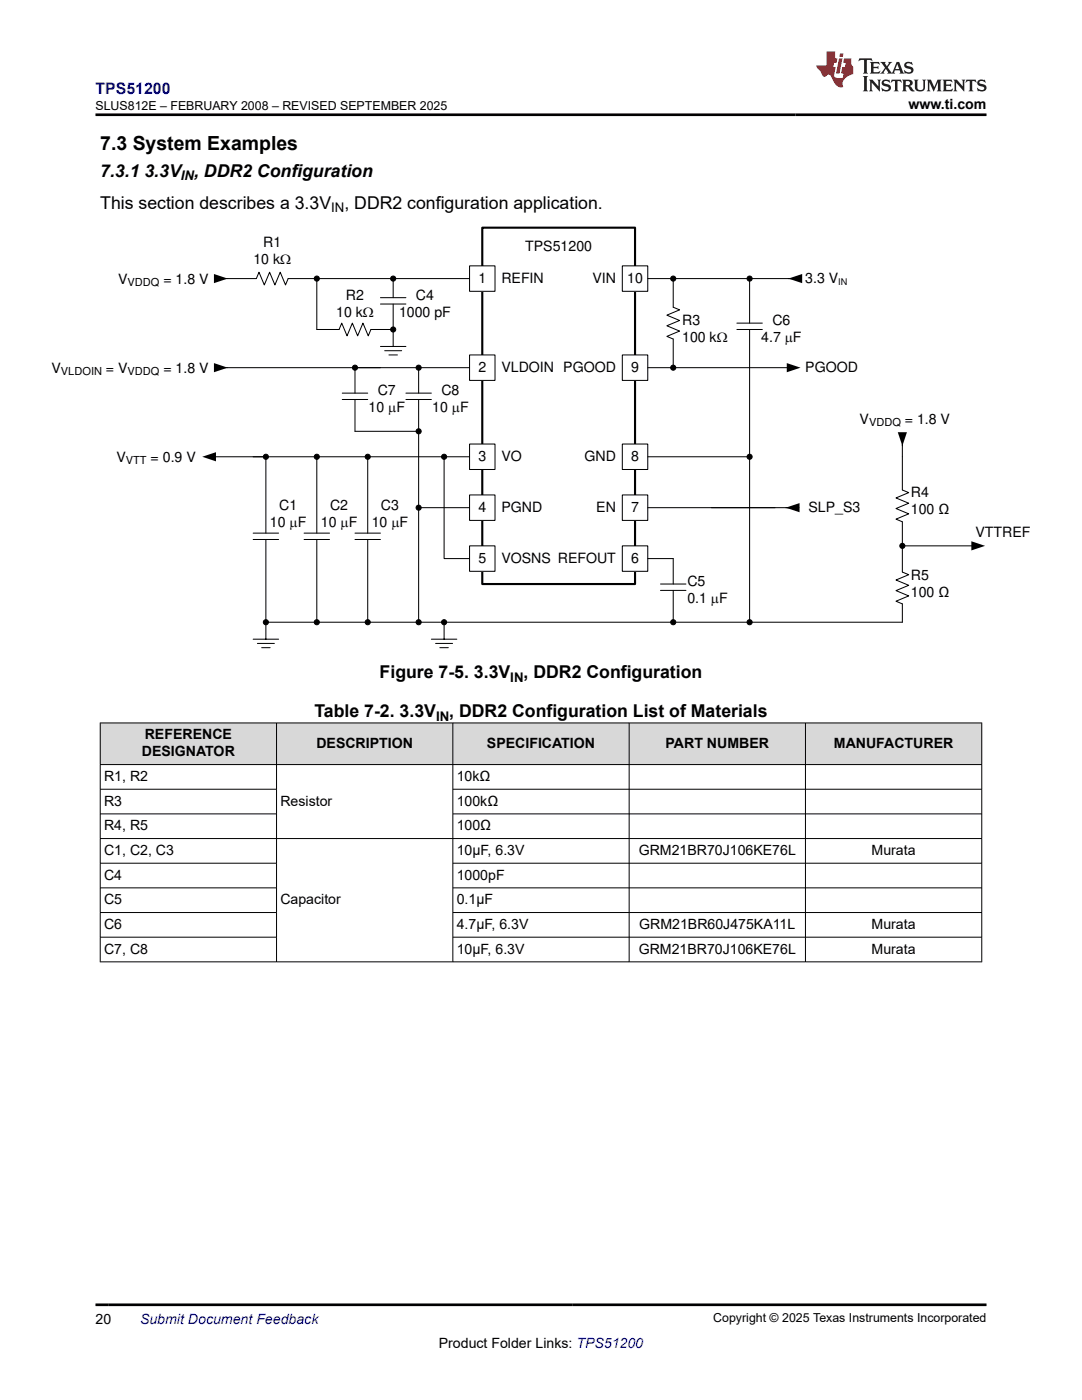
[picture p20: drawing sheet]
<svg xmlns="http://www.w3.org/2000/svg" width="216mm" height="279mm" viewBox="0 0 216 279" stroke-linecap="round" stroke-linejoin="round" font-family="sans-serif">
<defs><g id="words">
<text font-size="3.9" x="20" y="29.9">7.3 System Examples</text>
<g font-size="3.5">
<text x="20" y="35.3">7.3.1 3.3V , DDR2 Configuration</text>
<text x="20" y="41.7">This section describes a 3.3V</text>
<text x="68.7" y="41.7">, DDR2 configuration application.</text>
<text x="75.8" y="135.4">Figure 7-5. 3.3V</text>
<text x="104.5" y="135.4">, DDR2 Configuration</text>
<text x="62.7" y="143.1">Table 7-2. 3.3V</text>
<text x="89.6" y="143.1">, DDR2 Configuration List of Materials</text>
</g>
<text font-size="3.2" fill="#00f" x="19" y="18.7">TPS51200</text>
<g font-size="2.8">
<text x="181.3" y="21.8">www.ti.com</text>
<text x="50.6" y="52.7">10 k:</text>
<text x="52.5" y="49.3">R1</text>
<text x="104.8" y="50.1">TPS51200</text>
<text x="23.6" y="56.6">V</text>
<text x="32.6" y="56.6">= 1.8 V</text>
<text x="69" y="59.8">R2</text>
<text x="83" y="59.8">C4</text>
<text x="95.4" y="56.4">1</text>
<text x="100" y="56.4">REFIN</text>
<text x="118.2" y="56.4">VIN</text>
<text x="125.1" y="56.4">10</text>
<text x="160.7" y="56.4">3.3 V</text>
<text x="67.1" y="63.2">10 k:</text>
<text x="79.6" y="63.2">1000 pF</text>
<text x="136.1" y="64.9">R3</text>
<text x="154.1" y="64.9">C6</text>
<text x="136.1" y="68.3">100 k:</text>
<text x="151.9" y="68.3">4.7 PF</text>
<text x="10.3" y="74.4">V</text>
<text x="21.1" y="74.4">= V</text>
<text x="32.6" y="74.4">= 1.8 V</text>
<text x="95.4" y="74.2">2</text>
<text x="100" y="74.2">VLDOIN PGOOD</text>
<text x="125.9" y="74.2">9</text>
<text x="160.7" y="74.2">PGOOD</text>
<text x="73.5" y="82.3">10 PF</text>
<text x="75.4" y="78.9">C7</text>
<text x="86.2" y="82.3">10 PF</text>
<text x="88.1" y="78.9">C8</text>
<text x="171.5" y="84.6">V</text>
<text x="180.6" y="84.6">= 1.8 V</text>
<text x="23.2" y="92.2">V</text>
<text x="30.1" y="92.2">= 0.9 V</text>
<text x="95.4" y="92">3</text>
<text x="100" y="92">VO</text>
<text x="116.6" y="92">GND</text>
<text x="125.9" y="92">8</text>
<text x="55.7" y="101.7">C1</text>
<text x="65.9" y="101.7">C2</text>
<text x="76" y="101.7">C3</text>
<text x="181.8" y="99.2">R4</text>
<text x="53.9" y="105.1">10 PF</text>
<text x="64" y="105.1">10 PF</text>
<text x="74.2" y="105.1">10 PF</text>
<text x="95.4" y="102.2">4</text>
<text x="100" y="102.2">PGND</text>
<text x="119" y="102.2">EN</text>
<text x="125.9" y="102.2">7</text>
<text x="161.3" y="102.2">SLP_S3</text>
<text x="181.8" y="102.6">100 ü</text>
<text x="194.7" y="107.2">VTTREF</text>
<text x="95.4" y="112.3">5</text>
<text x="100" y="112.3">VOSNS REFOUT</text>
<text x="125.9" y="112.3">6</text>
<text x="137.2" y="117">C5</text>
<text x="181.8" y="115.7">R5</text>
<text x="181.8" y="119.1">100 ü</text>
<text x="137.2" y="120.4">0.1 PF</text>
<text x="28.9" y="147.6">REFERENCE</text>
<text x="63.1" y="149.2">DESCRIPTION</text>
<text x="97.2" y="149.2">SPECIFICATION</text>
<text x="132.8" y="149.2">PART NUMBER</text>
<text x="166.4" y="149.2">MANUFACTURER</text>
<text x="20.8" y="155.9">R1, R2</text>
<text x="28.3" y="150.9">DESIGNATOR</text>
<text x="91.1" y="155.9">10kΩ</text>
<text x="20.8" y="160.8">R3</text>
<text x="55.9" y="160.8">Resistor</text>
<text x="91.1" y="160.8">100kΩ</text>
<text x="20.8" y="165.7">R4, R5</text>
<text x="91.1" y="165.7">100Ω</text>
<text x="20.8" y="170.6">C1, C2, C3</text>
<text x="91.1" y="170.6">10μF, 6.3V</text>
<text x="127.4" y="170.6">GRM21BR70J106KE76L</text>
<text x="173.9" y="170.6">Murata</text>
<text x="20.8" y="175.5">C4</text>
<text x="91.1" y="175.5">1000pF</text>
<text x="20.8" y="180.5">C5</text>
<text x="20.8" y="185.4">C6</text>
<text x="55.9" y="180.5">Capacitor</text>
<text x="91.1" y="180.5">0.1μF</text>
<text x="91.1" y="185.4">4.7μF, 6.3V</text>
<text x="127.5" y="185.4">GRM21BR60J475KA11L</text>
<text x="173.9" y="185.4">Murata</text>
<text x="20.8" y="190.3">C7, C8</text>
<text x="91.1" y="190.3">10μF, 6.3V</text>
<text x="127.4" y="190.3">GRM21BR70J106KE76L</text>
<text x="173.9" y="190.3">Murata</text>
<text x="19" y="264.2">20</text>
<text x="87.6" y="269">Product Folder Links: TPS51200</text>
</g>
<text font-size="2.8" fill="#00f" x="27.9" y="264.2">Submit Document Feedback</text>
<g font-size="2.6">
<text x="36.1" y="36">IN</text>
<text x="66.1" y="42.4">IN</text>
<text x="101.8" y="136.1">IN</text>
<text x="87" y="143.8">IN</text>
</g>
<g font-size="2.5">
<text x="19" y="21.9">SLUS812E – FEBRUARY 2008 – REVISED SEPTEMBER 2025</text>
<text x="142.3" y="263.9">Copyright © 2025 Texas Instruments Incorporated</text>
</g>
<g font-size="2.2">
<text x="25.5" y="57.1">VDDQ</text>
<text x="12.2" y="74.9">VLDOIN</text>
<text x="25.5" y="74.9">VDDQ</text>
<text x="173.4" y="85">VDDQ</text>
<text x="25.1" y="92.6">VTT</text>
</g>
<text font-size="1.8" x="167.3" y="56.8">IN</text>
</g></defs>
<path d="M96.2 45.4h30.5v71.2h-30.5z" fill="none" stroke="#000" stroke-width=".42"/>
<path d="M93.7 70.8h5.1v5.1h-5.1z" fill-rule="evenodd" fill="#fff"/>
<path d="M93.7 70.8h5.1v5.1h-5.1z" fill="none" stroke="#000" stroke-width=".2"/>
<path d="M93.7 88.6h5.1v5.1h-5.1z" fill-rule="evenodd" fill="#fff"/>
<path d="M93.7 88.6h5.1v5.1h-5.1z" fill="none" stroke="#000" stroke-width=".2"/>
<path d="M93.7 98.8h5.1v5.1h-5.1z" fill-rule="evenodd" fill="#fff"/>
<path d="M93.7 98.8h5.1v5.1h-5.1z" fill="none" stroke="#000" stroke-width=".2"/>
<path d="M93.7 108.9h5.1v5.1h-5.1z" fill-rule="evenodd" fill="#fff"/>
<path d="M93.7 108.9h5.1v5.1h-5.1z" fill="none" stroke="#000" stroke-width=".2"/>
<path d="M93.7 53.1h5.1v5h-5.1z" fill-rule="evenodd" fill="#fff"/>
<path d="M93.7 53.1h5.1v5h-5.1z" fill="none" stroke="#000" stroke-width=".2"/>
<path d="M124.2 70.8h5.1v5.1h-5.1z" fill-rule="evenodd" fill="#fff"/>
<path d="M124.2 70.8h5.1v5.1h-5.1z" fill="none" stroke="#000" stroke-width=".2"/>
<path d="M124.2 88.6h5.1v5.1h-5.1z" fill-rule="evenodd" fill="#fff"/>
<path d="M124.2 88.6h5.1v5.1h-5.1z" fill="none" stroke="#000" stroke-width=".2"/>
<path d="M124.2 98.8h5.1v5.1h-5.1z" fill-rule="evenodd" fill="#fff"/>
<path d="M124.2 98.8h5.1v5.1h-5.1z" fill="none" stroke="#000" stroke-width=".2"/>
<path d="M124.2 108.9h5.1v5.1h-5.1z" fill-rule="evenodd" fill="#fff"/>
<path d="M124.2 108.9h5.1v5.1h-5.1z" fill="none" stroke="#000" stroke-width=".2"/>
<path d="M124.2 53.1h5.1v5h-5.1z" fill-rule="evenodd" fill="#fff"/>
<g fill="none" stroke="#000" stroke-width=".2">
<path d="M44.2 55.6h6.9l.6-1.3 1 2.6 1.1-2.6 1.1 2.6 1-2.6 1.1 2.6 .5-1.3h36.2M63.2 55.6v10.2h4.5l.5-1.3 1 2.5 1.1-2.5 1.1 2.5 1-2.5 1.1 2.5 .5-1.2h4.5M75.9 59.4h5.1M78.5 55.6v3.8M124.2 53.1h5.1v5h-5.1zM129.3 55.6h29.2M134.3 55.6v5.7l1.3 .5-2.5 1.1 2.5 1.1-2.5 1 2.5 1.1-2.5 1 1.2 .6v5.7M149.6 55.6v8.9M44.2 73.4h49.5M68.3 79.7h5.1M68.3 78.5h5.1M70.8 73.4v5.1"/>
<path d="M70.8 79.7v6.4h12.7M75.9 69.1h5.1M75.9 60.7h5.1M76.8 70h3.3M77.6 70.8h1.7M78.5 60.7v8.4M81 79.7h5.1M81 78.5h5.1M83.5 73.4v5.1M83.5 79.7v44.5M129.3 73.4h27.9M147 65.8h5.1"/>
<path d="M147 64.5h5.1M149.6 65.8v25.4M42.9 91.2h50.8M53.1 91.2v15.2M63.2 91.2v15.2M73.4 91.2v15.2M88.6 91.2v20.3h5.1M129.3 91.2h20.3v33h-15.3M180.1 88.6v9.2l1.2 .5-2.5 1.1 2.5 1-2.5 1.1 2.5 1-2.5 1.1 1.3 .5v10.1l1.2 .5-2.5 1.1 2.5 1-2.5 1.1 2.5 1-2.5 1.1 1.3 .5v3.7h-30.5M50.5 107.7h5.1M50.5 106.4h5.1M53.1 107.7v19.9"/>
<path d="M60.7 107.7h5.1M60.7 106.4h5.1M63.2 107.7v16.5M70.8 107.7h5.1M70.8 106.4h5.1M73.4 107.7v16.5M83.5 101.3h10.2M129.3 111.5h5v5.1M129.3 101.3h30.1M131.8 117.8h5.1M131.8 116.6h5.1M134.3 117.8v6.4"/>
<path d="M180.1 108.9h13.9M50.5 127.6h5.1M51.4 128.4h3.3M52.2 129.3h1.7M53.1 124.2h81.2M86.1 127.6h5.1M86.9 128.4h3.4M87.8 129.3h1.7M88.6 124.2v3.4"/>
<circle cx="63.2" cy="55.6" r=".51"/>
<circle cx="78.5" cy="55.6" r=".51"/>
<circle cx="134.3" cy="55.6" r=".51"/>
<circle cx="149.6" cy="55.6" r=".51"/>
<circle cx="70.8" cy="73.4" r=".51"/>
<circle cx="78.5" cy="65.8" r=".51"/>
<circle cx="83.5" cy="73.4" r=".51"/>
<circle cx="134.3" cy="73.4" r=".51"/>
<circle cx="53.1" cy="91.2" r=".51"/>
<circle cx="63.2" cy="91.2" r=".51"/>
<circle cx="73.4" cy="91.2" r=".51"/>
<circle cx="83.5" cy="86.1" r=".51"/>
<circle cx="88.6" cy="91.2" r=".51"/>
<circle cx="149.6" cy="91.2" r=".51"/>
<circle cx="83.5" cy="101.3" r=".51"/>
<circle cx="180.1" cy="108.9" r=".51"/>
<circle cx="53.1" cy="124.2" r=".51"/>
<circle cx="63.2" cy="124.2" r=".51"/>
<circle cx="73.4" cy="124.2" r=".51"/>
<circle cx="83.5" cy="124.2" r=".51"/>
<circle cx="88.6" cy="124.2" r=".51"/>
<circle cx="134.3" cy="124.2" r=".51"/>
<circle cx="149.6" cy="124.2" r=".51"/>
</g>
<g fill="#000">
<path d="M42.7 54.7l2.7 .9-2.7 .9zM157.3 55.6l2.8-.9v1.8zM42.7 72.5l2.7 .9-2.7 .9zM157 72.5l2.7 .9-2.7 .9zM40.4 91.2l2.7-1v1.9zM179.1 86.3h1.9l-.9 2.7zM156.8 101.3l2.7-.9v1.8zM193.8 108l2.8 .9-2.8 1z"/>
<circle cx="63.2" cy="55.6" r=".51"/>
<circle cx="78.5" cy="55.6" r=".51"/>
<circle cx="134.3" cy="55.6" r=".51"/>
<circle cx="149.6" cy="55.6" r=".51"/>
<circle cx="70.8" cy="73.4" r=".51"/>
<circle cx="78.5" cy="65.8" r=".51"/>
<circle cx="83.5" cy="73.4" r=".51"/>
<circle cx="134.3" cy="73.4" r=".51"/>
<circle cx="53.1" cy="91.2" r=".51"/>
<circle cx="63.2" cy="91.2" r=".51"/>
<circle cx="73.4" cy="91.2" r=".51"/>
<circle cx="83.5" cy="86.1" r=".51"/>
<circle cx="88.6" cy="91.2" r=".51"/>
<circle cx="149.6" cy="91.2" r=".51"/>
<circle cx="83.5" cy="101.3" r=".51"/>
<circle cx="180.1" cy="108.9" r=".51"/>
<circle cx="53.1" cy="124.2" r=".51"/>
<circle cx="63.2" cy="124.2" r=".51"/>
<circle cx="73.4" cy="124.2" r=".51"/>
<circle cx="83.5" cy="124.2" r=".51"/>
<circle cx="88.6" cy="124.2" r=".51"/>
<circle cx="134.3" cy="124.2" r=".51"/>
<circle cx="149.6" cy="124.2" r=".51"/>
</g>
<g fill="#d8d8d8">
<path d="M20 144.3h175.9v8.3h-175.9z" fill-rule="evenodd"/>
<path d="M20.1 144.3h35v8.2h-35z" fill-rule="evenodd"/>
<path d="M55.2 144.3h35.1v8.2h-35.1z" fill-rule="evenodd"/>
<path d="M90.4 144.3h35.1v8.2h-35.1z" fill-rule="evenodd"/>
<path d="M125.6 144.3h35.1v8.2h-35.1z" fill-rule="evenodd"/>
<path d="M160.8 144.3h35v8.2h-35z" fill-rule="evenodd"/>
</g>
<g fill="none" stroke="#000" stroke-width=".2">
<path d="M19.9 144.3h176.1M19.9 152.6h176.1M19.9 157.5h35.3M20 144.2v47.8M55.2 144.2v47.8M90.4 144.2v47.8M90.4 157.5h105.6M125.5 144.2v47.8M160.7 144.2v47.8M195.9 144.2v47.8M19.9 167.4h176.1M19.9 162.4h35.3"/>
<path d="M19.9 172.3h35.3M19.9 177.2h35.3M90.4 162.4h105.6M90.4 172.3h105.6M90.4 177.2h105.6M19.9 192h176.1M19.9 182.1h35.3M19.9 187h35.3M90.4 182.1h105.6M90.4 187h105.6"/>
</g>
<path d="M171.5 11.6l-.2 .6 .5-.2h.6v.1v2.2l-.2 .4h1l-.2-.4v-2.2v-.1h.5l.6 .2-.2-.6zM173.6 12.4l.2 .3v1.6l-.2 .4h1.9l.1-.6a1.08 1.08 0 0 1-1.3 .2v-.7h.6l.4 .2v-.7l-.4 .2h-.6v-.5l.2-.2a1 1 0 0 1 1 .3l-.1-.5zM175.7 12.4l.9 1.1-1 1.2h.9l-.2-.2 .5-.8 .4 .8-.2 .2h1.6l-.2-.2 .2-.5h.9l.1 .5-.1 .2h.9l-.2-.4-.8-1.9h-.5l-.9 2.1-.9-1.1 .9-1h-.8l.2 .2-.4 .6-.4-.6 .2-.2zM179 12.8l.4 1h-.7zM180.7 12.5a.65 .65 0 0 0-.2 .7 .65 .65 0 0 0 .6 .5l.6 .1 .1 .3a.79 .79 0 0 1-.7 .4 .79 .79 0 0 1-.7-.5l.1 .7 .2-.1a.93 .93 0 0 0 1.1 0 .93 .93 0 0 0 .4-.9 1.46 1.46 0 0 0-1.2-.6l-.1-.3a1.09 1.09 0 0 1 1.2 .2l-.2-.6-.1 .1-.5-.2zM172.2 15.2l.2 .4v2.2l-.2 .4h1l-.2-.4v-2.2l.2-.4zM173.4 15.9l.2 .4v1.5l-.2 .4h.8l-.3-.4 .1-1.3 1.6 1.8v-2l.2-.4h-.7l.1 .2 .1 1.1-1.2-1.3zM176.2 16a.65 .65 0 0 0-.2 .8 .65 .65 0 0 0 .6 .4l.6 .2 .1 .2a.79 .79 0 0 1-.7 .4 .79 .79 0 0 1-.7-.5l.1 .7 .2-.1a.93 .93 0 0 0 1.1 .1 .93 .93 0 0 0 .4-1 1.46 1.46 0 0 0-1.2-.5l-.1-.4a1.09 1.09 0 0 1 1.2 .2l-.1-.6-.2 .1-.5-.1zM177.9 15.9l-.1 .6a.63 .63 0 0 1 .8-.3v1.6l-.3 .4h1l-.2-.4v-1.6a.66 .66 0 0 1 .8 .3l-.1-.6zM180 15.9l.2 .4v1.5l-.2 .4h1l-.2-.2-.1-.7h.5l.1 .2a.79 .79 0 0 0 1.2 .6l-1-.9a.61 .61 0 0 0 .6-.6 .61 .61 0 0 0-.5-.7zM180.8 16.2h.1a.47 .47 0 0 1 .5 .1 .47 .47 0 0 1 .1 .5l-.1 .1-.7 .1zM182.3 15.9l.2 .2a2.27 2.27 0 0 0 .4 2 1.04 1.04 0 0 0 1.7-.7v-1.3l.2-.2h-.8l.2 .4v1.1a.6 .6 0 0 1-.6 .6 .6 .6 0 0 1-.6-.6v-1.1l.3-.4zM184.9 15.9l.2 .4v1.5l-.2 .4h.8l-.3-.4v-1.4l.9 1.9 .9-1.9v1.4l-.3 .4h1l-.2-.4v-1.5l.2-.4h-.8l-.7 1.5-.6-1.5zM188.1 15.9l.2 .4v1.5l-.2 .4h1.9l.1-.6a1.09 1.09 0 0 1-1.3 .2v-.7h.6l.4 .2v-.6l-.4 .2h-.6v-.6l.2-.1a1.01 1.01 0 0 1 1 .3l-.1-.6zM190.2 15.9l.3 .4v1.5l-.3 .4h.8l-.2-.4v-1.3l1.6 1.8v-2l.2-.4h-.7l.2 .2v1.1l-1.2-1.3zM192.8 15.9l-.1 .6a.63 .63 0 0 1 .8-.3v1.6l-.3 .4h1l-.2-.4v-1.6a.66 .66 0 0 1 .8 .3l-.1-.6zM195.2 16a.65 .65 0 0 0-.2 .8 .65 .65 0 0 0 .6 .4l.6 .2 .2 .2a.79 .79 0 0 1-.7 .4 .79 .79 0 0 1-.7-.5l.1 .7 .2-.1a.93 .93 0 0 0 1 .1 .93 .93 0 0 0 .5-1 1.46 1.46 0 0 0-1.3-.5v-.4a1.09 1.09 0 0 1 1.2 .2l-.2-.6-.2 .1-.5-.1z" fill="#231f20"/>
<path d="M164.9 10.3v2.7h-2l.1 .4 .8 1a.95 .95 0 0 0 1 .9 .59 .59 0 0 1 .5-.4 .59 .59 0 0 1 .5 .3l.4 .8a1.59 1.59 0 0 0 2.1 1.4 1.61 1.61 0 0 1 1-2.3l1-.3-.1-1.5a1.59 1.59 0 0 1-.3-1.7h-1.5l-.2 .9h.6l-.2 .9h-.5l-.2 .9v.3l.4 .1-.1 .9h-.7a.73 .73 0 0 1-1-.7l.3-1.5h-.5l.1-.9h.5l.2-.9h-.5v-1.3zM167.4 11.6l-.6 3.1h.7l.6-3.1zM167.6 10.7l-.1 .6h.7l.1-.6z" fill="#ed1c24"/>
<path d="M19 22.9h177.8M19 260.4h177.8" fill="none" stroke="#000" stroke-width=".53"/>
<use href="#words"/>
</svg>
